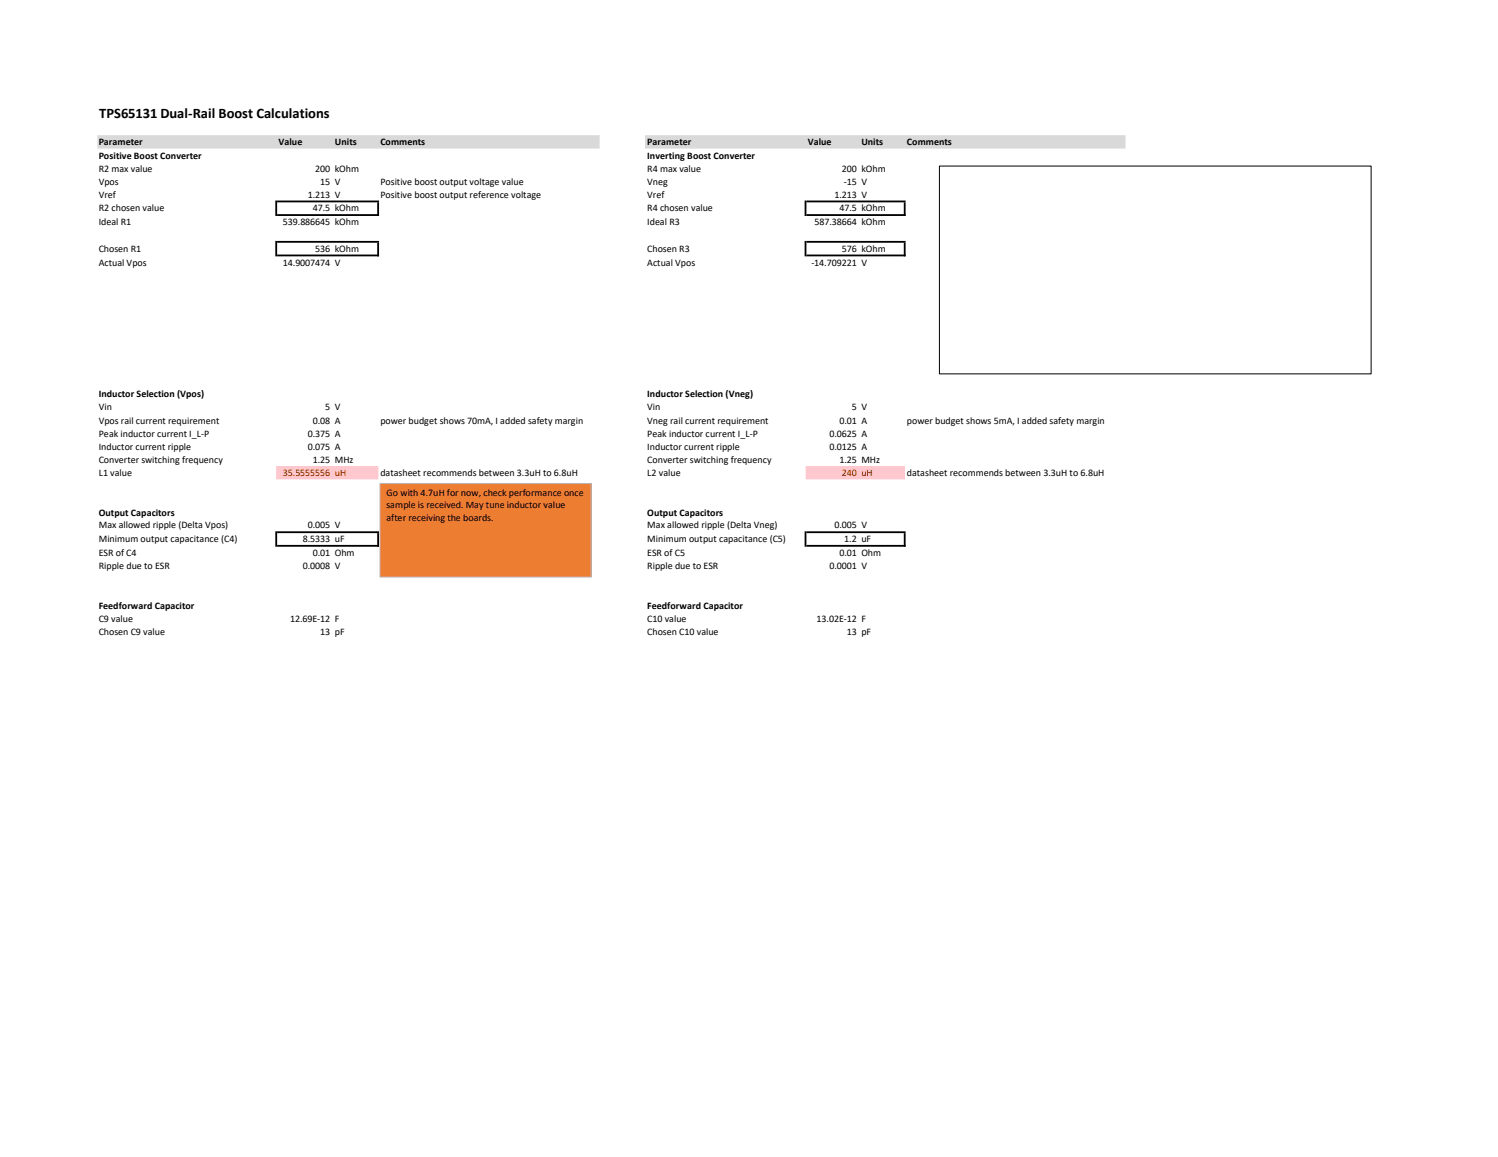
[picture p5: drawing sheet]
<svg xmlns="http://www.w3.org/2000/svg" width="279mm" height="216mm" viewBox="0 0 279 216" stroke-linecap="round" stroke-linejoin="round" font-family="sans-serif">
<defs><g id="words">
<text font-size="2.7" x="18.5" y="22">TPS65131 Dual-Rail Boost Calculations</text>
<g font-size="1.9">
<text x="18.4" y="27.1">Parameter</text>
<text x="18.4" y="29.6">Positive Boost Converter</text>
<text x="51.9" y="27.1">Value</text>
<text x="62.4" y="27.1">Units</text>
<text x="71" y="27.1">Comments</text>
<text x="120.7" y="27.1">Parameter</text>
<text x="120.7" y="29.6">Inverting Boost Converter</text>
<text x="150.7" y="27.1">Value</text>
<text x="160.7" y="27.1">Units</text>
<text x="169.2" y="27.1">Comments</text>
<text x="18.4" y="32">R2 max value</text>
<text x="18.4" y="34.5">Vpos</text>
<text x="58.8" y="32">200 kOhm</text>
<text x="59.7" y="34.5">15 V</text>
<text x="71" y="34.5">Positive boost output voltage value</text>
<text x="120.7" y="32">R4 max value</text>
<text x="120.7" y="34.5">Vneg</text>
<text x="157" y="32">200 kOhm</text>
<text x="157.4" y="34.5">-15 V</text>
<text x="18.4" y="36.9">Vref</text>
<text x="18.4" y="39.4">R2 chosen value</text>
<text x="57.4" y="36.9">1.213 V</text>
<text x="58.3" y="39.4">47.5 kOhm</text>
<text x="71" y="36.9">Positive boost output reference voltage</text>
<text x="120.7" y="36.9">Vref</text>
<text x="120.7" y="39.4">R4 chosen value</text>
<text x="155.6" y="36.9">1.213 V</text>
<text x="156.5" y="39.4">47.5 kOhm</text>
<text x="18.4" y="42">Ideal R1</text>
<text x="18.4" y="46.9">Chosen R1</text>
<text x="52.7" y="42">539.886645 kOhm</text>
<text x="58.8" y="46.9">536 kOhm</text>
<text x="120.7" y="42">Ideal R3</text>
<text x="120.7" y="46.9">Chosen R3</text>
<text x="151.9" y="42">587.38664 kOhm</text>
<text x="157" y="46.9">576 kOhm</text>
<text x="18.4" y="49.6">Actual Vpos</text>
<text x="52.7" y="49.6">14.9007474 V</text>
<text x="120.7" y="49.6">Actual Vpos</text>
<text x="151.3" y="49.6">-14.709221 V</text>
<text x="18.4" y="74.1">Inductor Selection (Vpos)</text>
<text x="18.4" y="76.6">Vin</text>
<text x="60.7" y="76.6">5 V</text>
<text x="120.7" y="74.1">Inductor Selection (Vneg)</text>
<text x="120.7" y="76.6">Vin</text>
<text x="158.9" y="76.6">5 V</text>
<text x="18.4" y="79">Vpos rail current requirement</text>
<text x="18.4" y="81.5">Peak inductor current I_L-P</text>
<text x="18.4" y="83.9">Inductor current ripple</text>
<text x="57.4" y="81.5">0.375 A</text>
<text x="57.4" y="83.9">0.075 A</text>
<text x="58.3" y="79">0.08 A</text>
<text x="71" y="79">power budget shows 70mA, I added safety margin</text>
<text x="120.7" y="79">Vneg rail current requirement</text>
<text x="120.7" y="81.5">Peak inductor current I_L-P</text>
<text x="120.7" y="83.9">Inductor current ripple</text>
<text x="154.7" y="81.5">0.0625 A</text>
<text x="154.7" y="83.9">0.0125 A</text>
<text x="156.5" y="79">0.01 A</text>
<text x="169.2" y="79">power budget shows 5mA, I added safety margin</text>
<text x="18.4" y="86.4">Converter switching frequency</text>
<text x="18.4" y="88.9">L1 value</text>
<text x="58.3" y="86.4">1.25 MHz</text>
<text x="71" y="88.9">datasheet recommends between 3.3uH to 6.8uH</text>
<text x="120.7" y="86.4">Converter switching frequency</text>
<text x="120.7" y="88.9">L2 value</text>
<text x="156.5" y="86.4">1.25 MHz</text>
<text x="169.2" y="88.9">datasheet recommends between 3.3uH to 6.8uH</text>
<text x="72.1" y="92.6">Go with 4.7uH for now, check performance once</text>
<text x="72.1" y="94.9">sample is received. May tune inductor value</text>
<text x="18.4" y="96.2">Output Capacitors</text>
<text x="18.4" y="98.6">Max allowed ripple (Delta Vpos)</text>
<text x="18.4" y="101.1">Minimum output capacitance (C4)</text>
<text x="56.5" y="101.1">8.5333 uF</text>
<text x="57.4" y="98.6">0.005 V</text>
<text x="72.1" y="97.2">after receiving the boards.</text>
<text x="120.7" y="96.2">Output Capacitors</text>
<text x="120.7" y="98.6">Max allowed ripple (Delta Vneg)</text>
<text x="120.7" y="101.1">Minimum output capacitance (C5)</text>
<text x="155.6" y="98.6">0.005 V</text>
<text x="157.5" y="101.1">1.2 uF</text>
<text x="18.4" y="103.8">ESR of C4</text>
<text x="18.4" y="106.2">Ripple due to ESR</text>
<text x="56.5" y="106.2">0.0008 V</text>
<text x="58.3" y="103.8">0.01 Ohm</text>
<text x="120.7" y="103.8">ESR of C5</text>
<text x="120.7" y="106.2">Ripple due to ESR</text>
<text x="154.7" y="106.2">0.0001 V</text>
<text x="156.5" y="103.8">0.01 Ohm</text>
<text x="18.4" y="113.6">Feedforward Capacitor</text>
<text x="120.7" y="113.6">Feedforward Capacitor</text>
<text x="18.4" y="116">C9 value</text>
<text x="18.4" y="118.5">Chosen C9 value</text>
<text x="54.1" y="116">12.69E-12 F</text>
<text x="59.7" y="118.5">13 pF</text>
<text x="120.7" y="116">C10 value</text>
<text x="120.7" y="118.5">Chosen C10 value</text>
<text x="152.3" y="116">13.02E-12 F</text>
<text x="157.9" y="118.5">13 pF</text>
</g>
<g font-size="1.9" fill="#9c0006">
<text x="52.7" y="88.9">35.5555556 uH</text>
<text x="157" y="88.9">240 uH</text>
</g>
</g></defs>
<path d="M18.2 25.2h93.6v2.5h-93.6zM120.3 25.2h89.6v2.5h-89.6z" fill-rule="evenodd" fill="#d9d9d9"/>
<path d="M51.5 87h19.1v2.5h-19.1zM150.2 87h18.6v2.5h-18.6z" fill-rule="evenodd" fill="#ffc7ce"/>
<g fill="#000">
<path d="M51.4 37.4h.3v2.9h-.3zM70.4 37.8h.3v2.5h-.3zM51.7 45h19v.3h-19zM150.1 37.4h.3v2.9h-.3zM168.6 37.8h.3v2.5h-.3zM51.7 47.5h19v.3h-19z" fill-rule="evenodd"/>
<path d="M51.7 37.4h19v.4h-19zM51.7 40h19v.3h-19z" fill-rule="evenodd"/>
<path d="M51.4 45h.3v2.8h-.3zM70.4 45.3h.3v2.5h-.3zM51.7 99.1h19v.4h-19zM150.1 45h.3v2.8h-.3zM168.6 45.3h.3v2.5h-.3zM51.7 101.7h19v.3h-19z" fill-rule="evenodd"/>
<path d="M51.4 99.1h.3v2.9h-.3zM70.4 99.5h.3v2.5h-.3zM150.1 99.1h.3v2.9h-.3zM168.6 99.5h.3v2.5h-.3zM150.4 37.4h18.5v.4h-18.5zM150.4 40h18.5v.3h-18.5zM150.4 45h18.5v.3h-18.5zM150.4 47.5h18.5v.3h-18.5z" fill-rule="evenodd"/>
<path d="M150.4 99.1h18.5v.4h-18.5zM150.4 101.7h18.5v.3h-18.5z" fill-rule="evenodd"/>
</g>
<path d="M175.2 31h80.5v38.8h-80.5z" fill="none" stroke="#000" stroke-width=".19"/>
<path d="M70.9 90.2h39.4v17.5h-39.4z" fill="#ed7d31"/>
<path d="M70.9 90.2h39.4v17.5h-39.4z" fill="none" stroke="#bcbcbc" stroke-width=".19"/>
<use href="#words"/>
</svg>
